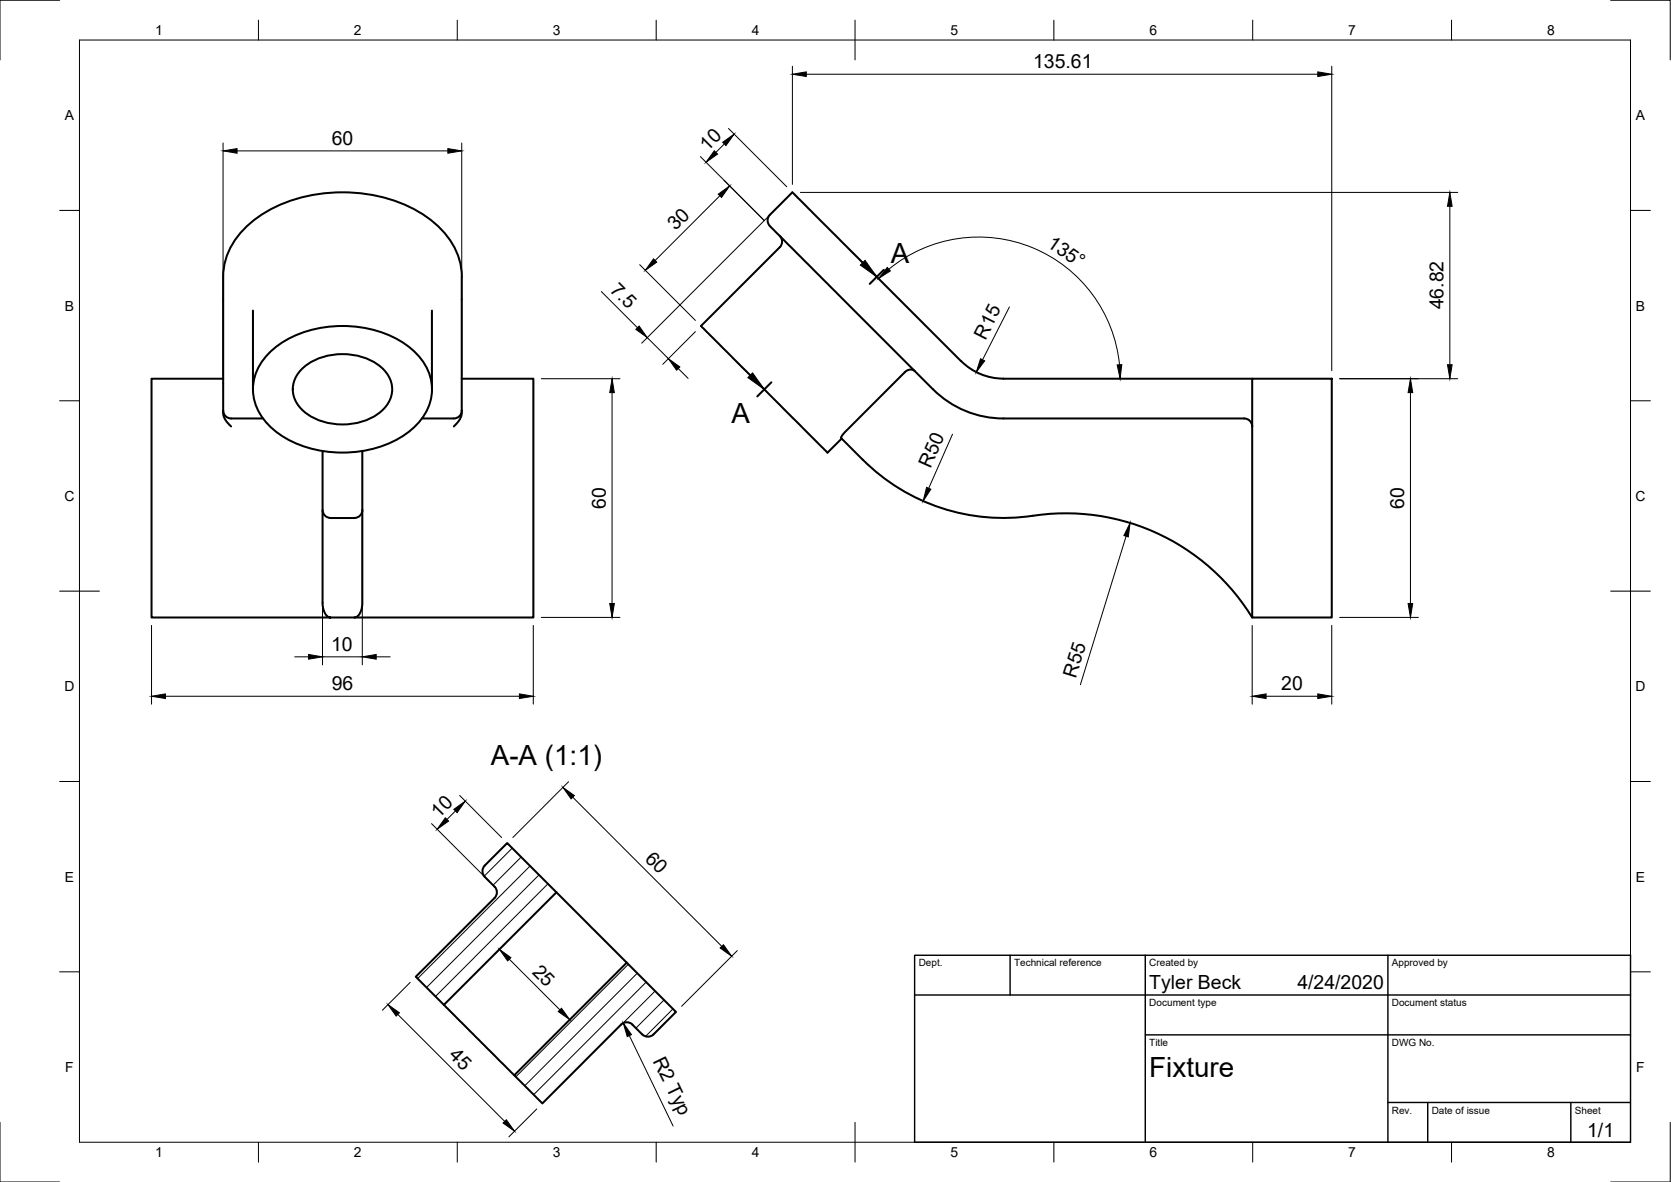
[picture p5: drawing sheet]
<svg xmlns="http://www.w3.org/2000/svg" width="420mm" height="297mm" viewBox="0 0 420 297" stroke-linecap="round" stroke-linejoin="round" font-family="sans-serif">
<defs><g id="words">
<g font-size="7">
<text x="224" y="66.2">A</text>
<text x="184" y="106.2">A</text>
<text x="123.4" y="192.2">A-A (1:1)</text>
<text x="289" y="270.6">Fixture</text>
</g>
<g font-size="4.9">
<text x="259.8" y="17.1">135.61</text>
<text x="83.4" y="36.4">60</text>
<text x="177.9" y="38.2" transform="rotate(-45 177.9 38.2)">10</text>
<text x="169.9" y="58.1" transform="rotate(-45 169.9 58.1)">30</text>
<text x="263" y="61.7" transform="rotate(35 263 61.7)">135°</text>
<text x="153.2" y="73.1" transform="rotate(45 153.2 73.1)">7.5</text>
<text x="363" y="77.8" transform="rotate(-90 363 77.8)">46.82</text>
<text x="247.8" y="85.6" transform="rotate(-63 247.8 85.6)">R15</text>
<text x="234" y="117.9" transform="rotate(-66 234 117.9)">R50</text>
<text x="152.3" y="127.9" transform="rotate(-90 152.3 127.9)">60</text>
<text x="353.1" y="127.9" transform="rotate(-90 353.1 127.9)">60</text>
<text x="83.2" y="163.5">10</text>
<text x="83.4" y="173.4">96</text>
<text x="270.5" y="170.5" transform="rotate(-73 270.5 170.5)">R55</text>
<text x="322.2" y="173.4">20</text>
<text x="110.3" y="205.8" transform="rotate(-45 110.3 205.8)">10</text>
<text x="161.9" y="216.1" transform="rotate(45 161.9 216.1)">60</text>
<text x="133.6" y="244.4" transform="rotate(45 133.6 244.4)">25</text>
<text x="289" y="248.5">Tyler Beck</text>
<text x="326.2" y="248.5">4/24/2020</text>
<text x="112.7" y="265.4" transform="rotate(45 112.7 265.4)">45</text>
<text x="164.1" y="266.5" transform="rotate(64 164.1 266.5)">R2 Typ</text>
<text x="399.1" y="285.7">1/1</text>
</g>
<g font-size="3.5">
<text x="39" y="8.8">1</text>
<text x="89" y="8.8">2</text>
<text x="139" y="8.8">3</text>
<text x="189" y="8.8">4</text>
<text x="239" y="8.8">5</text>
<text x="289" y="8.8">6</text>
<text x="339" y="8.8">7</text>
<text x="389" y="8.8">8</text>
<text x="16.3" y="30.2">A</text>
<text x="411.3" y="30.2">A</text>
<text x="16.3" y="78">B</text>
<text x="411.3" y="78">B</text>
<text x="16.2" y="125.9">C</text>
<text x="411.2" y="125.9">C</text>
<text x="16.2" y="173.7">D</text>
<text x="411.2" y="173.7">D</text>
<text x="16.3" y="221.6">E</text>
<text x="411.3" y="221.6">E</text>
<text x="16.4" y="269.4">F</text>
<text x="411.4" y="269.4">F</text>
<text x="39" y="290.8">1</text>
<text x="89" y="290.8">2</text>
<text x="139" y="290.8">3</text>
<text x="189" y="290.8">4</text>
<text x="239" y="290.8">5</text>
<text x="289" y="290.8">6</text>
<text x="339" y="290.8">7</text>
<text x="389" y="290.8">8</text>
</g>
<g font-size="2.5">
<text x="231" y="242.9">Dept.</text>
<text x="255" y="242.9">Technical reference</text>
<text x="289" y="242.9">Created by</text>
<text x="350" y="242.9">Approved by</text>
<text x="289" y="252.8">Document type</text>
<text x="350" y="252.8">Document status</text>
<text x="289" y="262.9">Title</text>
<text x="350" y="262.9">DWG No.</text>
<text x="350" y="279.9">Rev.</text>
<text x="360" y="279.9">Date of issue</text>
<text x="396" y="279.9">Sheet</text>
</g>
</g></defs>
<!-- layer: Visible -->
<g fill="none" stroke="#000" stroke-width=".51">
<path d="M196.1 59.3a2.01 2.01 0 0 1 0 2.8l-19.8 19.8 31.8 31.9 3.5-3.6M56.1 69.6v33.6M56.1 69.6a18.4 18.4 0 0 1 8-14.5 38.6 38.6 0 0 1 31.1-5.8 28.3 28.3 0 0 1 18.8 12.4 16 16 0 0 1 2.1 7.9M63.6 78v19.8M108.6 78v19.8M116.1 69.6v33.6M56.1 95.2h-18v60h45l-.6-.2-.6-.6-.6-1.3-.2-1.2v-38.5M67.7 88.7a27.2 27.2 0 0 1 22.5-6.5 23.3 23.3 0 0 1 16.3 8.8 12.1 12.1 0 0 1-2 16 27.2 27.2 0 0 1-22.4 6.5 23.3 23.3 0 0 1-16.3-8.9 12.1 12.1 0 0 1 1.9-15.9zM75.9 92.8a15.8 15.8 0 0 1 20.5 0 6.9 6.9 0 0 1-.9 10.9 16 16 0 0 1-19.6-.8 6.8 6.8 0 0 1 0-10.1zM116.1 95.2h18v60h-45M230 93.2l-1.1-.3-1.3 .5-15 15.1-.8 .8-.3 .8a67.9 67.9 0 0 0 14.2 12.4 50 50 0 0 0 34.1 7.1M241.7 90.8l-42.5-42.5-5.6 5.7a2.38 2.38 0 0 0 .7 3.5l40.3 40.3a25 25 0 0 0 17.7 7.4"/>
<path d="M241.7 90.8a15 15 0 0 0 10.6 4.4M252.3 95.2h62.6M314.9 95.2h20v60h-20zM56.1 103.2a2 2 0 0 0 2 2h8M56.1 103.2l.1 1.3 .3 .8 1.6 1.9M91.1 113.4v38.5l-.2 1.2-.5 1.3-.7 .6-.6 .2M116.1 103.2l-.1 1.3-.3 .8-1.6 1.9M116.1 103.2a2 2 0 0 1-2 2h-8M252.3 105.2h60.6a2 2 0 0 1 2 2M91.1 128.2a2.04 2.04 0 0 1-2 2h-6a2 2 0 0 1-2-2M259.8 129.6a55 55 0 0 1 55.1 25.6M83.1 155.2h6"/>
<path d="M121.9 217.5l5.6-5.6 12.4 12.3-28.3 28.3-7.1-7 19.9-19.8a1.98 1.98 0 0 0 0-2.9l-2.5-2.5a2.01 2.01 0 0 1 0-2.8zM139.9 224.2l17.7 17.7M111.6 252.5l17.7 17.7M156.2 257.5l-19.8 19.8-7.1-7.1 28.3-28.3 12.4 12.4-5.7 5.7a2.01 2.01 0 0 1-2.8-.1l-2.5-2.4M156.2 257.5a2 2 0 0 1 2.8 0"/>
</g>
<!-- layer: Border -->
<g fill="none" stroke="#000" stroke-width=".25">
<path d="M15 .1h-15v15M20 10.1h390v276.9h-390zM65 5.1v5M115 5.1v5M165 5.1v5M215 5.1v10M265 5.1v5M315 5.1v5M365 5.1v5M405 .1h15v15M15 52.9h5M410 52.9h5"/>
<path d="M15 100.7h5M410 100.7h5M15 148.6h10M405 148.6h10M15 196.4h5M410 196.4h5M15 244.2h5M410 244.2h5M0 282.1v14.9h15M65 287v5M115 287v5M165 287v5"/>
<path d="M215 282.1v9.9M265 287v5M315 287v5M365 287v5M420 282.1v14.9h-15"/>
</g>
<!-- layer: TitleBlock -->
<path d="M230 240.1h180v46.9h-180zM230 250h180M254 240.1v9.9M288 240.1v46.9M349 240.1v46.9M288 260.1h122M349 277.1h61M359 277.1v9.9M395 277.1v9.9" fill="none" stroke="#000" stroke-width=".36"/>
<!-- layer: Hatching -->
<path d="M128.8 213.1l-7.1 7.1M131 215.4l-7 7M133.3 217.6l-28.3 28.3M135.5 219.9l-28.2 28.3M137.8 222.1l-28.3 28.3M158 242.3l-28.3 28.3M160.2 244.6l-28.2 28.2M162.5 246.8l-28.3 28.3M164.7 249.1l-8 8M167 251.3l-7.1 7.1M169.2 253.5l-6.9 7" fill="none" stroke="#000" stroke-width=".25"/>
<!-- layer: Annotations -->
<path d="M222.2 67.8l-3.5 3.5M194 96.1l-3.6 3.5" fill="none" stroke="#000" stroke-width=".51"/>
<path d="M213.4 62.5l3.5 3.5M185.1 90.8l3.5 3.5" fill="none" stroke="#000" stroke-width=".25"/>
<path d="M217.5 65.4l3 4.2-4.2-3zM188 94.9l1.2-1.2 3 4.1z" fill="#000" stroke="#000" stroke-width=".25"/>
<!-- layer: Dimensions -->
<g fill="none" stroke="#000" stroke-width=".25">
<path d="M199.2 16.6v29.7M202.7 18.7h128.6M334.9 16.6v76.6M56.1 35.9v58.5M59.6 37.9h53M116.1 35.9v58.5M176.1 39.4l16.1 16M182.1 36.2l-2.1 2.1M183.2 32.3l14.6 14.6M181 49.2l-16.3 16.3M197.8 49.8l-36.4 36.4M201.3 48.4h165.2"/>
<path d="M364.6 51.8v39.9M151.2 73.3l9.1 9.1M160.8 66.5l14.1 14M223.5 67.6a35.6 35.6 0 0 1 58 24.1M253.8 77.1l-6.7 13.3M136.1 95.2h19.8M153.9 98.7v53M162.8 84.8l5.3 5.3M170.5 92.6l2.5 2.5M174.9 83.3l-8.3 8.3M336.8 95.2h29.7M354.6 98.7v53"/>
<path d="M239.5 109.1l-6 13.6M81.1 130.2v36.9M91.1 130.2v36.9M283.1 134.8l-11.4 37.3M38.1 157.2v19.8M134.1 157.2v19.8M136.1 155.2h19.8M314.9 157.2v19.8M334.9 157.2v19.8M336.8 155.2h19.8M41.6 175h89M74.1 165.1h3.5"/>
<path d="M81.1 165.1h10M94.6 165.1h3.5M318.3 175h13M115.6 199.9l10.5 10.6M143 196.5l-14.1 14M108.5 207l14.4 14.4M114.5 203.8l-2.1 2.1M144 200.3l37.5 37.5M127 237.2l-2.5 2.5M185.4 238.9l-14 14M100 254.9l26.9 26.9M103.1 246.9l-7 7"/>
<path d="M128.1 241.1l12.7 12.7M144.7 254.9l-2.6 2.5M135 278.7l-7 7M158.2 260.3l11 22.7"/>
</g>
<g fill="#000" stroke="#000" stroke-width=".25">
<path d="M199.2 18.7l3.5-.6v1.1zM331.3 18.1l3.6 .6-3.6 .5zM56.1 37.9l3.5-.6v1.2zM112.6 37.3l3.5 .6-3.5 .6zM179.6 37.9l.8 .8-2.9 2.1zM181.7 35.8l2.9-2.1-2.1 2.9zM180.6 48.8l2.9-2.1-2.1 2.9zM364.6 48.4l.5 3.4h-1.1zM164.3 65.1l.8 .8-2.8 2zM223.1 67.2l.8 .9-3 1.9zM153.9 95.2l.6 3.5h-1.2zM160.7 81.9l2.1 2.9-2.9-2z"/>
<path d="M168.1 90.1l2.8 2.1-.8 .8zM246.5 90.2l1.1 .5-2.1 2.8zM280.9 91.7l1.2-.1-.5 3.6zM354.6 95.2l.6 3.5h-1.1zM364 91.7h1.1l-.5 3.5zM233 122.5l1.1 .4-2 3zM284.2 131.4l-.5 3.5-1.1-.3zM153.3 151.7h1.2l-.6 3.5zM354.1 151.7h1.1l-.6 3.5zM38.1 175l3.5-.6v1.1zM77.6 164.5l3.5 .6-3.5 .6zM91.1 165.1l3.5-.6v1.2z"/>
<path d="M130.6 174.4l3.5 .6-3.5 .5zM314.9 175l3.4-.6v1.1zM331.3 174.4l3.6 .6-3.6 .5zM141.5 197.9l2.9 2-.8 .9zM112 205.5l.8 .8-2.9 2.1zM114.1 203.4l2.9-2.1-2.1 2.9zM181.1 238.2l.8-.8 2.1 2.9zM97.6 252.5l2.8 2-.8 .8zM125.6 238.6l2.9 2.1-.9 .8zM140.4 254.2l.8-.8 2.1 2.9zM156.7 257.1l2.1 2.9-1.1 .5zM126.5 282.2l.8-.8 2.1 2.9z"/>
</g>
<use href="#words"/>
</svg>
